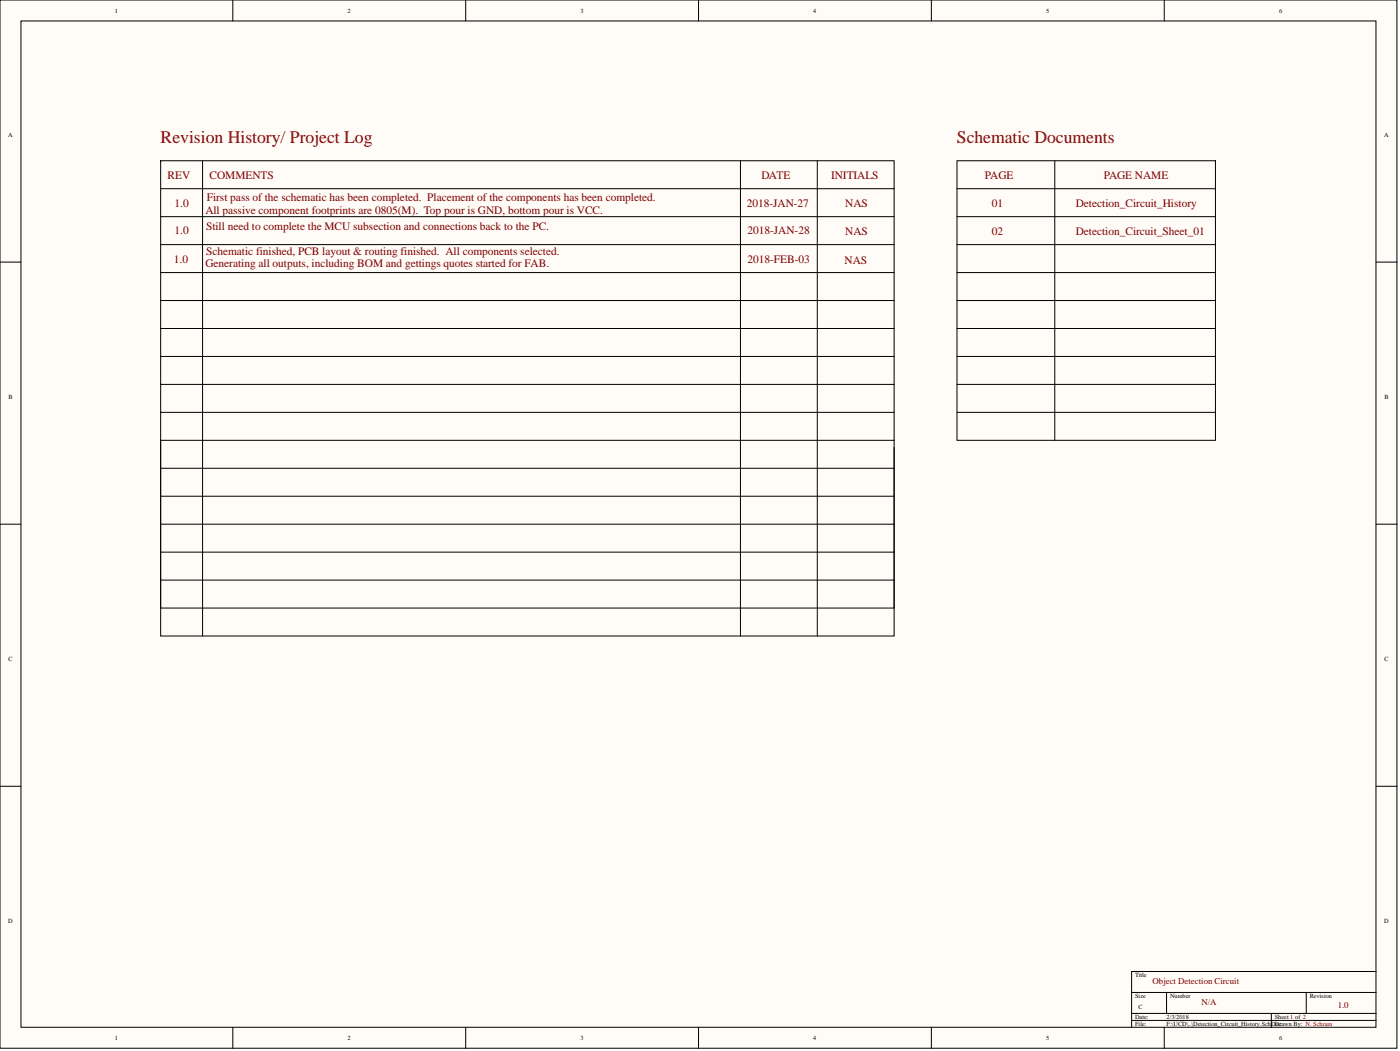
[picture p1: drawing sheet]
<svg xmlns="http://www.w3.org/2000/svg" width="508mm" height="381mm" viewBox="0 0 508 381" stroke-linecap="round" stroke-linejoin="round" font-family="sans-serif">
<defs><g id="words">
<g font-size="6.4" fill="#800000">
<text x="58.3" y="51.8">Revision History/ Project Log</text>
<text x="347" y="51.8">Schematic Documents</text>
</g>
<g font-size="4.1" fill="#800000">
<text x="60.8" y="65">REV</text>
<text x="76" y="65">COMMENTS</text>
<text x="276.1" y="65">DATE</text>
<text x="301.4" y="65">INITIALS</text>
<text x="357.1" y="65">PAGE</text>
<text x="400.2" y="65">PAGE NAME</text>
<text x="63.3" y="75.1">1.0</text>
<text x="74.5" y="77.4">All passive component footprints are 0805(M). Top pour is GND, bottom pour is VCC.</text>
<text x="75" y="72.8">First pass of the schematic has been completed. Placement of the components has been completed.</text>
<text x="270.8" y="74.9">2018-JAN-27</text>
<text x="306.5" y="75.1">NAS</text>
<text x="359.7" y="75.1">01</text>
<text x="390.1" y="75.1">Detection_Circuit_History</text>
<text x="74.7" y="83.2">Still need to complete the MCU subsection and connections back to the PC.</text>
<text x="63.3" y="84.8">1.0</text>
<text x="271" y="85">2018-JAN-28</text>
<text x="306.5" y="85.3">NAS</text>
<text x="359.7" y="85.3">02</text>
<text x="390.1" y="85.3">Detection_Circuit_Sheet_01</text>
<text x="63.1" y="95.4">1.0</text>
<text x="74.7" y="92.6">Schematic finished, PCB layout &amp; routing finished. All components selected.</text>
<text x="271" y="95.4">2018-FEB-03</text>
<text x="306.2" y="95.6">NAS</text>
<text x="74.5" y="96.9">Generating all outputs, including BOM and gettings quotes started for FAB.</text>
</g>
<g font-size="3.2" fill="#800000">
<text x="417.9" y="356.6">Object Detection Circuit</text>
<text x="435.7" y="364.2">N/A</text>
<text x="485.1" y="365.4">1.0</text>
</g>
<g font-size="2.3">
<text x="41.6" y="4.6">1</text>
<text x="126.1" y="4.6">2</text>
<text x="210.5" y="4.6">3</text>
<text x="294.9" y="4.6">4</text>
<text x="379.3" y="4.6">5</text>
<text x="463.8" y="4.6">6</text>
<text x="3" y="49.5">A</text>
<text x="501.9" y="49.5">A</text>
<text x="3" y="144.5">B</text>
<text x="502" y="144.5">B</text>
<text x="3" y="239.6">C</text>
<text x="502" y="239.6">C</text>
<text x="3" y="334.6">D</text>
<text x="501.9" y="334.6">D</text>
<text x="411.6" y="354.2">Title</text>
<text x="411.6" y="361.8">Size</text>
<text x="412.9" y="365.6">C</text>
<text x="424.3" y="361.8">Number</text>
<text x="474.9" y="361.8">Revision</text>
<text x="411.6" y="369.4">Date:</text>
<text x="411.6" y="371.9">File:</text>
<text x="423" y="369.4">2/3/2018</text>
<text x="423" y="371.9">F:\UCD\..\Detection_Circuit_History.SchDoc</text>
<text x="462.3" y="369.4">Sheet 1 of 2</text>
<text x="462.3" y="371.9">Drawn By: N. Schram</text>
<text x="41.6" y="377">1</text>
<text x="126.1" y="377">2</text>
<text x="210.5" y="377">3</text>
<text x="294.9" y="377">4</text>
<text x="379.3" y="377">5</text>
<text x="463.8" y="377">6</text>
</g>
</g></defs>
<g fill="#fffcf8" stroke="#000" stroke-width=".36">
<path d="M0 0h506.5v380h-506.5z"/>
<path d="M7.6 7.6h491.3v364.8h-491.3z"/>
</g>
<g fill="none" stroke="#000" stroke-width=".36">
<path d="M84.4 0v7.6M168.9 0v7.6M253.3 0v7.6M337.7 0v7.6M422.2 0v7.6M58.3 58.3h265.9v10.1h-265.9zM73.5 58.3v172.3M268.5 58.3v172.3M296.4 58.3v172.3M347 58.3h93.7v101.3h-93.7zM382.5 58.3v101.3M58.3 68.4v60.8h265.9v-60.8"/>
<path d="M58.3 78.5h265.9M347 78.5h93.7M347 68.4h93.7M0 95h7.6M58.3 88.7h265.9M58.3 98.8h265.9M347 88.7h93.7M347 98.8h93.7M499 95h7.6M58.3 108.9h265.9M58.3 119.1h265.9M347 108.9h93.7"/>
<path d="M347 119.1h93.7M58.3 129.2v10.2h265.9v-10.2M58.3 139.4v10.1h265.9v-10.1M347 129.2h93.7M347 139.4h93.7M58.3 149.5v10.1h265.9v-10.1M324.2 159.6v10.2h-265.9v-10.2v71h265.9v-68.4M347 149.5h93.7M58.3 169.8v10.1h265.9v-10.1M58.3 179.9v10.1h265.9v-10.1M0 190h7.6M58.3 190v10.2h265.9v-10.2"/>
<path d="M499 190h7.6M58.3 200.2v10.1h265.9v-10.1M58.3 210.3v10.1h265.9v-10.1M0 285h7.6M499 285h7.6M410.3 359.8h88.7M423 359.8v7.6M473.7 359.8v7.6M499 352.2h-88.7v20.2M84.4 372.4v7.6M168.9 372.4v7.6M253.3 372.4v7.6"/>
<path d="M337.7 372.4v7.6M410.3 367.4h88.7M410.3 369.9h88.7M422.2 372.4v7.6M461 367.4v5"/>
</g>
<use href="#words"/>
</svg>
